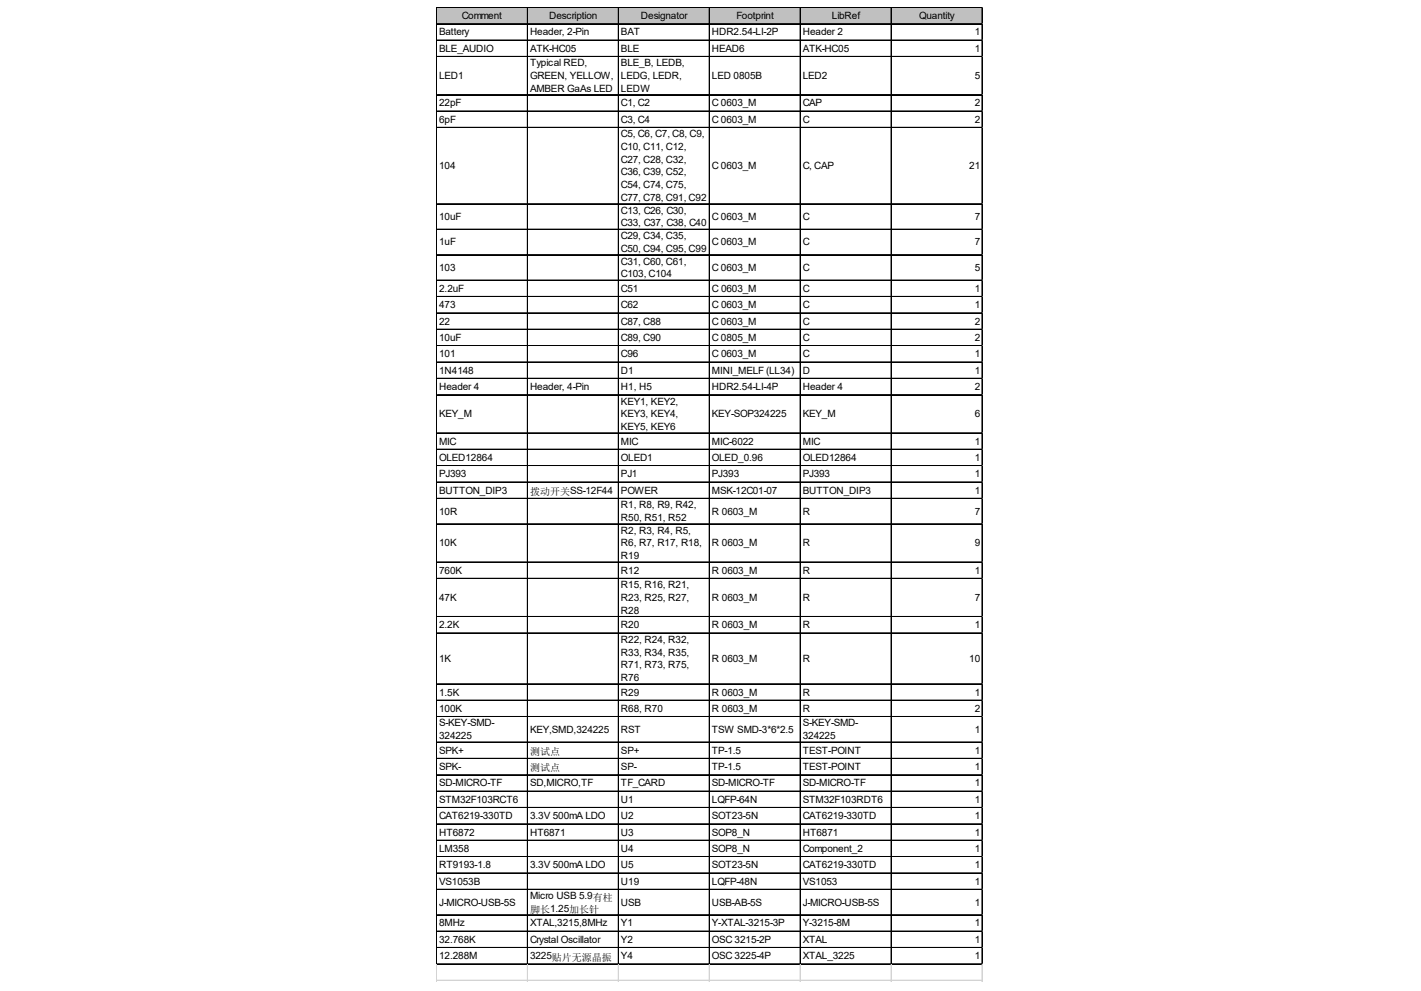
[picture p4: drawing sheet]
<svg xmlns="http://www.w3.org/2000/svg" width="287mm" height="200mm" viewBox="0 0 287 200" stroke-linecap="round" stroke-linejoin="round" font-family="sans-serif">
<defs><g id="words">
<g font-size="2">
<text x="93.2" y="3.8">Comment</text>
<text x="110.8" y="3.8">Description</text>
<text x="129.4" y="3.8">Designator</text>
<text x="148.6" y="3.8">Footprint</text>
<text x="167.9" y="3.8">LibRef</text>
<text x="185.5" y="3.8">Quantity</text>
<text x="88.6" y="7.1">Battery</text>
<text x="88.6" y="10.5">BLE_AUDIO</text>
<text x="107" y="7.1">Header, 2-Pin</text>
<text x="107" y="10.5">ATK-HC05</text>
<text x="125.3" y="7.1">BAT</text>
<text x="125.3" y="10.5">BLE</text>
<text x="143.7" y="7.1">HDR2.54-LI-2P</text>
<text x="143.7" y="10.5">HEAD6</text>
<text x="162" y="7.1">Header 2</text>
<text x="162" y="10.5">ATK-HC05</text>
<text x="196.7" y="7.1">1</text>
<text x="196.7" y="10.5">1</text>
<text x="88.6" y="16">LED1</text>
<text x="107" y="13.4">Typical RED,</text>
<text x="107" y="16">GREEN, YELLOW,</text>
<text x="125.3" y="13.4">BLE_B, LEDB,</text>
<text x="125.3" y="16">LEDG, LEDR,</text>
<text x="143.7" y="16">LED 0805B</text>
<text x="162" y="16">LED2</text>
<text x="196.7" y="16">5</text>
<text x="88.6" y="21.5">22pF</text>
<text x="107" y="18.5">AMBER GaAs LED</text>
<text x="125.3" y="18.5">LEDW</text>
<text x="125.3" y="21.5">C1, C2</text>
<text x="143.7" y="21.5">C 0603_M</text>
<text x="162" y="21.5">CAP</text>
<text x="196.7" y="21.5">2</text>
<text x="88.6" y="24.8">6pF</text>
<text x="125.3" y="24.8">C3, C4</text>
<text x="125.3" y="27.7">C5, C6, C7, C8, C9,</text>
<text x="143.7" y="24.8">C 0603_M</text>
<text x="162" y="24.8">C</text>
<text x="196.7" y="24.8">2</text>
<text x="88.6" y="34.1">104</text>
<text x="125.3" y="30.3">C10, C11, C12,</text>
<text x="125.3" y="32.8">C27, C28, C32,</text>
<text x="125.3" y="35.4">C36, C39, C52,</text>
<text x="143.7" y="34.1">C 0603_M</text>
<text x="162" y="34.1">C, CAP</text>
<text x="195.6" y="34.1">21</text>
<text x="125.3" y="38">C54, C74, C75,</text>
<text x="125.3" y="40.6">C77, C78, C91, C92</text>
<text x="88.6" y="44.4">10uF</text>
<text x="125.3" y="43.1">C13, C26, C30,</text>
<text x="125.3" y="45.7">C33, C37, C38, C40</text>
<text x="143.7" y="44.4">C 0603_M</text>
<text x="162" y="44.4">C</text>
<text x="196.7" y="44.4">7</text>
<text x="88.6" y="49.5">1uF</text>
<text x="125.3" y="48.3">C29, C34, C35,</text>
<text x="125.3" y="50.8">C50, C94, C95, C99</text>
<text x="125.3" y="53.4">C31, C60, C61,</text>
<text x="143.7" y="49.5">C 0603_M</text>
<text x="162" y="49.5">C</text>
<text x="196.7" y="49.5">7</text>
<text x="88.6" y="54.7">103</text>
<text x="88.6" y="58.9">2.2uF</text>
<text x="125.3" y="56">C103, C104</text>
<text x="125.3" y="58.9">C51</text>
<text x="143.7" y="54.7">C 0603_M</text>
<text x="143.7" y="58.9">C 0603_M</text>
<text x="162" y="54.7">C</text>
<text x="162" y="58.9">C</text>
<text x="196.7" y="54.7">5</text>
<text x="196.7" y="58.9">1</text>
<text x="88.6" y="62.2">473</text>
<text x="88.6" y="65.5">22</text>
<text x="125.3" y="62.2">C62</text>
<text x="125.3" y="65.5">C87, C88</text>
<text x="143.7" y="62.2">C 0603_M</text>
<text x="143.7" y="65.5">C 0603_M</text>
<text x="162" y="62.2">C</text>
<text x="162" y="65.5">C</text>
<text x="196.7" y="62.2">1</text>
<text x="196.7" y="65.5">2</text>
<text x="88.6" y="68.8">10uF</text>
<text x="125.3" y="68.8">C89, C90</text>
<text x="143.7" y="68.8">C 0805_M</text>
<text x="162" y="68.8">C</text>
<text x="196.7" y="68.8">2</text>
<text x="88.6" y="72.1">101</text>
<text x="88.6" y="75.4">1N4148</text>
<text x="125.3" y="72.1">C96</text>
<text x="125.3" y="75.4">D1</text>
<text x="143.7" y="72.1">C 0603_M</text>
<text x="143.7" y="75.4">MINI_MELF (LL34)</text>
<text x="162" y="72.1">C</text>
<text x="162" y="75.4">D</text>
<text x="196.7" y="72.1">1</text>
<text x="196.7" y="75.4">1</text>
<text x="88.6" y="78.7">Header 4</text>
<text x="107" y="78.7">Header, 4-Pin</text>
<text x="125.3" y="78.7">H1, H5</text>
<text x="125.3" y="81.7">KEY1, KEY2,</text>
<text x="143.7" y="78.7">HDR2.54-LI-4P</text>
<text x="162" y="78.7">Header 4</text>
<text x="196.7" y="78.7">2</text>
<text x="88.6" y="84.2">KEY_M</text>
<text x="88.6" y="89.7">MIC</text>
<text x="125.3" y="84.2">KEY3, KEY4,</text>
<text x="125.3" y="86.8">KEY5, KEY6</text>
<text x="125.3" y="89.7">MIC</text>
<text x="143.7" y="84.2">KEY-SOP324225</text>
<text x="143.7" y="89.7">MIC-6022</text>
<text x="162" y="84.2">KEY_M</text>
<text x="162" y="89.7">MIC</text>
<text x="196.7" y="84.2">6</text>
<text x="196.7" y="89.7">1</text>
<text x="88.6" y="93">OLED12864</text>
<text x="125.3" y="93">OLED1</text>
<text x="143.7" y="93">OLED_0.96</text>
<text x="162" y="93">OLED12864</text>
<text x="196.7" y="93">1</text>
<text x="88.6" y="96.3">PJ393</text>
<text x="88.6" y="99.6">BUTTON_DIP3</text>
<text x="107" y="99.9">拨动开关SS-12F44</text>
<text x="125.3" y="96.3">PJ1</text>
<text x="125.3" y="99.6">POWER</text>
<text x="143.7" y="96.3">PJ393</text>
<text x="143.7" y="99.6">MSK-12C01-07</text>
<text x="162" y="96.3">PJ393</text>
<text x="162" y="99.6">BUTTON_DIP3</text>
<text x="196.7" y="96.3">1</text>
<text x="196.7" y="99.6">1</text>
<text x="88.6" y="103.9">10R</text>
<text x="125.3" y="102.6">R1, R8, R9, R42,</text>
<text x="125.3" y="105.1">R50, R51, R52</text>
<text x="125.3" y="107.7">R2, R3, R4, R5,</text>
<text x="143.7" y="103.9">R 0603_M</text>
<text x="162" y="103.9">R</text>
<text x="196.7" y="103.9">7</text>
<text x="88.6" y="110.3">10K</text>
<text x="125.3" y="110.3">R6, R7, R17, R18,</text>
<text x="125.3" y="112.9">R19</text>
<text x="143.7" y="110.3">R 0603_M</text>
<text x="162" y="110.3">R</text>
<text x="196.7" y="110.3">9</text>
<text x="88.6" y="115.8">760K</text>
<text x="125.3" y="115.8">R12</text>
<text x="125.3" y="118.7">R15, R16, R21,</text>
<text x="143.7" y="115.8">R 0603_M</text>
<text x="162" y="115.8">R</text>
<text x="196.7" y="115.8">1</text>
<text x="88.6" y="121.3">47K</text>
<text x="125.3" y="121.3">R23, R25, R27,</text>
<text x="125.3" y="123.9">R28</text>
<text x="143.7" y="121.3">R 0603_M</text>
<text x="162" y="121.3">R</text>
<text x="196.7" y="121.3">7</text>
<text x="88.6" y="126.8">2.2K</text>
<text x="125.3" y="126.8">R20</text>
<text x="125.3" y="129.7">R22, R24, R32,</text>
<text x="143.7" y="126.8">R 0603_M</text>
<text x="162" y="126.8">R</text>
<text x="196.7" y="126.8">1</text>
<text x="88.6" y="133.6">1K</text>
<text x="125.3" y="132.3">R33, R34, R35,</text>
<text x="125.3" y="134.9">R71, R73, R75,</text>
<text x="125.3" y="137.4">R76</text>
<text x="143.7" y="133.6">R 0603_M</text>
<text x="162" y="133.6">R</text>
<text x="195.6" y="133.6">10</text>
<text x="88.6" y="140.4">1.5K</text>
<text x="88.6" y="143.7">100K</text>
<text x="125.3" y="140.4">R29</text>
<text x="125.3" y="143.7">R68, R70</text>
<text x="143.7" y="140.4">R 0603_M</text>
<text x="143.7" y="143.7">R 0603_M</text>
<text x="162" y="140.4">R</text>
<text x="162" y="143.7">R</text>
<text x="196.7" y="140.4">1</text>
<text x="196.7" y="143.7">2</text>
<text x="88.6" y="146.6">S-KEY-SMD-</text>
<text x="88.6" y="149.2">324225</text>
<text x="107" y="147.9">KEY,SMD,324225</text>
<text x="125.3" y="147.9">RST</text>
<text x="143.7" y="147.9">TSW SMD-3*6*2.5</text>
<text x="162" y="146.6">S-KEY-SMD-</text>
<text x="162" y="149.2">324225</text>
<text x="196.7" y="147.9">1</text>
<text x="88.6" y="152.1">SPK+</text>
<text x="88.6" y="155.4">SPK-</text>
<text x="107" y="152.4">测试点</text>
<text x="107" y="155.7">测试点</text>
<text x="125.3" y="152.1">SP+</text>
<text x="125.3" y="155.4">SP-</text>
<text x="143.7" y="152.1">TP-1.5</text>
<text x="143.7" y="155.4">TP-1.5</text>
<text x="162" y="152.1">TEST-POINT</text>
<text x="162" y="155.4">TEST-POINT</text>
<text x="196.7" y="152.1">1</text>
<text x="196.7" y="155.4">1</text>
<text x="88.6" y="158.7">SD-MICRO-TF</text>
<text x="107" y="158.7">SD,MICRO,TF</text>
<text x="125.3" y="158.7">TF_CARD</text>
<text x="143.7" y="158.7">SD-MICRO-TF</text>
<text x="162" y="158.7">SD-MICRO-TF</text>
<text x="196.7" y="158.7">1</text>
<text x="88.6" y="162">STM32F103RCT6</text>
<text x="88.6" y="165.3">CAT6219-330TD</text>
<text x="107" y="165.3">3.3V 500mA LDO</text>
<text x="125.3" y="162">U1</text>
<text x="125.3" y="165.3">U2</text>
<text x="143.7" y="162">LQFP-64N</text>
<text x="143.7" y="165.3">SOT23-5N</text>
<text x="162" y="162">STM32F103RDT6</text>
<text x="162" y="165.3">CAT6219-330TD</text>
<text x="196.7" y="162">1</text>
<text x="196.7" y="165.3">1</text>
<text x="88.6" y="168.6">HT6872</text>
<text x="88.6" y="171.9">LM358</text>
<text x="107" y="168.6">HT6871</text>
<text x="125.3" y="168.6">U3</text>
<text x="125.3" y="171.9">U4</text>
<text x="143.7" y="168.6">SOP8_N</text>
<text x="143.7" y="171.9">SOP8_N</text>
<text x="162" y="168.6">HT6871</text>
<text x="162" y="171.9">Component_2</text>
<text x="196.7" y="168.6">1</text>
<text x="196.7" y="171.9">1</text>
<text x="88.6" y="175.3">RT9193-1.8</text>
<text x="88.6" y="178.6">VS1053B</text>
<text x="107" y="175.3">3.3V 500mA LDO</text>
<text x="125.3" y="175.3">U5</text>
<text x="125.3" y="178.6">U19</text>
<text x="143.7" y="175.3">SOT23-5N</text>
<text x="143.7" y="178.6">LQFP-48N</text>
<text x="162" y="175.3">CAT6219-330TD</text>
<text x="162" y="178.6">VS1053</text>
<text x="196.7" y="175.3">1</text>
<text x="196.7" y="178.6">1</text>
<text x="88.6" y="182.8">J-MICRO-USB-5S</text>
<text x="107" y="181.5">Micro USB 5.9有柱</text>
<text x="107" y="184.3">脚长1.25加长针</text>
<text x="125.3" y="182.8">USB</text>
<text x="143.7" y="182.8">USB-AB-5S</text>
<text x="162" y="182.8">J-MICRO-USB-5S</text>
<text x="196.7" y="182.8">1</text>
<text x="88.6" y="187">8MHz</text>
<text x="88.6" y="190.3">32.768K</text>
<text x="107" y="187">XTAL,3215,8MHz</text>
<text x="107" y="190.3">Crystal Oscillator</text>
<text x="125.3" y="187">Y1</text>
<text x="125.3" y="190.3">Y2</text>
<text x="143.7" y="187">Y-XTAL-3215-3P</text>
<text x="143.7" y="190.3">OSC 3215-2P</text>
<text x="162" y="187">Y-3215-8M</text>
<text x="162" y="190.3">XTAL</text>
<text x="196.7" y="187">1</text>
<text x="196.7" y="190.3">1</text>
<text x="88.6" y="193.6">12.288M</text>
<text x="107" y="193.6">3225贴片无源晶振</text>
<text x="125.3" y="193.6">Y4</text>
<text x="143.7" y="193.6">OSC 3225-4P</text>
<text x="162" y="193.6">XTAL_3225</text>
<text x="196.7" y="193.6">1</text>
</g>
</g></defs>
<path d="M88.2 1.6h110.2v3.4h-110.2z" fill="#c0c0c0"/>
<g fill="none" stroke="#000" stroke-width=".2">
<path d="M88.1 1.5v193.2M88.2 1.5v193.2M88.3 1.5h110.1M88.3 1.6h110.1M88.3 4.8h110.1M88.3 4.9h110.1M88.3 8.1h110.1M88.3 8.2h110.1M88.3 11.4h110.1M88.3 11.5h110.1M88.3 19.1h110.1M88.3 19.2h110.1"/>
<path d="M106.4 1.7v193M106.5 1.7v193M124.8 1.7v193M124.9 1.7v193M143.1 1.7v193M143.2 1.7v193M161.5 1.7v193M161.6 1.7v193M179.8 1.7v193M179.9 1.7v193M198.2 1.7v193M198.3 1.7v193"/>
<path d="M88.3 22.4h110.1M88.3 22.5h110.1M88.3 25.7h110.1M88.3 25.8h110.1M88.3 41.1h110.1M88.3 41.2h110.1M88.3 46.2h110.1M88.3 46.3h110.1M88.3 51.4h110.1M88.3 51.5h110.1M88.3 56.5h110.1M88.3 56.6h110.1"/>
<path d="M88.3 59.8h110.1M88.3 59.9h110.1M88.3 63.1h110.1M88.3 63.2h110.1M88.3 66.4h110.1M88.3 66.5h110.1M88.3 69.7h110.1M88.3 69.8h110.1M88.3 73h110.1M88.3 73.1h110.1M88.3 76.3h110.1M88.3 76.4h110.1"/>
<path d="M88.3 79.6h110.1M88.3 79.7h110.1M88.3 87.4h110.1M88.3 90.7h110.1M88.3 90.8h110.1M88.3 94h110.1M88.3 94.1h110.1M88.3 97.3h110.1M88.3 97.4h110.1M88.3 100.6h110.1M88.3 100.7h110.1M88.3 105.7h110.1"/>
<path d="M88.3 105.8h110.1M88.3 113.4h110.1M88.3 113.5h110.1M88.3 116.7h110.1M88.3 116.8h110.1M88.3 124.4h110.1M88.3 124.5h110.1M88.3 127.7h110.1M88.3 127.8h110.1M88.3 138h110.1M88.3 138.1h110.1M88.3 141.3h110.1"/>
<path d="M88.3 141.4h110.1M88.3 144.6h110.1M88.3 144.7h110.1M88.3 149.8h110.1M88.3 153.1h110.1M88.3 156.4h110.1M88.3 156.5h110.1M88.3 159.7h110.1M88.3 159.8h110.1M88.3 163h110.1M88.3 163.1h110.1M88.3 166.3h110.1"/>
<path d="M88.3 166.4h110.1M88.3 169.6h110.1M88.3 169.7h110.1M88.3 172.9h110.1M88.3 173h110.1M88.3 176.2h110.1M88.3 176.3h110.1M88.3 179.5h110.1M88.3 179.6h110.1M88.3 184.6h110.1M88.3 184.7h110.1M88.3 187.9h110.1"/>
<path d="M88.3 188h110.1M88.3 191.2h110.1M88.3 191.3h110.1M88.3 194.5h110.1M88.3 194.6h110.1"/>
</g>
<g fill="none" stroke="#d4d4d4" stroke-width=".2">
<path d="M198.4 1.5h.1M88.1 194.7v3.4M88.2 194.7v3.4M106.4 194.7v3.4M106.5 194.7v3.4M124.8 194.7v3.4M124.9 194.7v3.4M143.1 194.7v3.4M143.2 194.7v3.4M161.5 194.7v3.4M161.6 194.7v3.4M179.8 194.7v3.4"/>
<path d="M179.9 194.7v3.4M198.2 194.7v3.4M198.3 194.7v3.4"/>
</g>
<path d="M198.4 1.5v.2z" fill="#d4d4d4"/>
<path d="M198.4 4.8h.1" fill="none" stroke="#d4d4d4" stroke-width=".2"/>
<path d="M198.4 4.8v.2z" fill="#d4d4d4"/>
<path d="M198.4 8.1h.1" fill="none" stroke="#d4d4d4" stroke-width=".2"/>
<path d="M198.4 8.1v.2z" fill="#d4d4d4"/>
<path d="M198.4 11.4h.1" fill="none" stroke="#d4d4d4" stroke-width=".2"/>
<path d="M198.4 11.4v.2z" fill="#d4d4d4"/>
<path d="M198.4 19.1h.1" fill="none" stroke="#d4d4d4" stroke-width=".2"/>
<path d="M198.4 19.1v.2z" fill="#d4d4d4"/>
<path d="M198.4 22.4h.1" fill="none" stroke="#d4d4d4" stroke-width=".2"/>
<path d="M198.4 22.4v.2z" fill="#d4d4d4"/>
<path d="M198.4 25.7h.1" fill="none" stroke="#d4d4d4" stroke-width=".2"/>
<path d="M198.4 25.7v.2z" fill="#d4d4d4"/>
<path d="M198.4 41.1h.1" fill="none" stroke="#d4d4d4" stroke-width=".2"/>
<path d="M198.4 41.1v.2z" fill="#d4d4d4"/>
<path d="M198.4 46.2h.1" fill="none" stroke="#d4d4d4" stroke-width=".2"/>
<path d="M198.4 46.2v.2z" fill="#d4d4d4"/>
<path d="M198.4 51.4h.1" fill="none" stroke="#d4d4d4" stroke-width=".2"/>
<path d="M198.4 51.4v.2z" fill="#d4d4d4"/>
<path d="M198.4 56.5h.1" fill="none" stroke="#d4d4d4" stroke-width=".2"/>
<path d="M198.4 56.5v.2z" fill="#d4d4d4"/>
<path d="M198.4 59.8h.1" fill="none" stroke="#d4d4d4" stroke-width=".2"/>
<path d="M198.4 59.8v.2z" fill="#d4d4d4"/>
<path d="M198.4 63.1h.1" fill="none" stroke="#d4d4d4" stroke-width=".2"/>
<path d="M198.4 63.1v.2z" fill="#d4d4d4"/>
<path d="M198.4 66.4h.1" fill="none" stroke="#d4d4d4" stroke-width=".2"/>
<path d="M198.4 66.4v.2z" fill="#d4d4d4"/>
<path d="M198.4 69.7h.1" fill="none" stroke="#d4d4d4" stroke-width=".2"/>
<path d="M198.4 69.7v.2z" fill="#d4d4d4"/>
<path d="M198.4 73h.1" fill="none" stroke="#d4d4d4" stroke-width=".2"/>
<path d="M198.4 73v.2z" fill="#d4d4d4"/>
<path d="M198.4 76.3h.1" fill="none" stroke="#d4d4d4" stroke-width=".2"/>
<path d="M198.4 76.3v.2z" fill="#d4d4d4"/>
<path d="M198.4 79.6h.1" fill="none" stroke="#d4d4d4" stroke-width=".2"/>
<path d="M198.4 79.6v.2z" fill="#d4d4d4"/>
<path d="M198.4 87.4h.1" fill="none" stroke="#d4d4d4" stroke-width=".2"/>
<path d="M198.4 87.4v.1z" fill="#d4d4d4"/>
<path d="M198.4 90.7h.1" fill="none" stroke="#d4d4d4" stroke-width=".2"/>
<path d="M198.4 90.7v.1z" fill="#d4d4d4"/>
<path d="M198.4 94h.1" fill="none" stroke="#d4d4d4" stroke-width=".2"/>
<path d="M198.4 94v.1z" fill="#d4d4d4"/>
<path d="M198.4 97.3h.1" fill="none" stroke="#d4d4d4" stroke-width=".2"/>
<path d="M198.4 97.3v.1z" fill="#d4d4d4"/>
<path d="M198.4 100.6h.1" fill="none" stroke="#d4d4d4" stroke-width=".2"/>
<path d="M198.4 100.6v.2z" fill="#d4d4d4"/>
<path d="M198.4 105.7h.1" fill="none" stroke="#d4d4d4" stroke-width=".2"/>
<path d="M198.4 105.7v.2z" fill="#d4d4d4"/>
<path d="M198.4 113.4h.1" fill="none" stroke="#d4d4d4" stroke-width=".2"/>
<path d="M198.4 113.4v.2z" fill="#d4d4d4"/>
<path d="M198.4 116.7h.1" fill="none" stroke="#d4d4d4" stroke-width=".2"/>
<path d="M198.4 116.7v.2z" fill="#d4d4d4"/>
<path d="M198.4 124.4h.1" fill="none" stroke="#d4d4d4" stroke-width=".2"/>
<path d="M198.4 124.4v.2z" fill="#d4d4d4"/>
<path d="M198.4 127.7h.1" fill="none" stroke="#d4d4d4" stroke-width=".2"/>
<path d="M198.4 127.7v.2z" fill="#d4d4d4"/>
<path d="M198.4 138h.1" fill="none" stroke="#d4d4d4" stroke-width=".2"/>
<path d="M198.4 138v.2z" fill="#d4d4d4"/>
<path d="M198.4 141.3h.1" fill="none" stroke="#d4d4d4" stroke-width=".2"/>
<path d="M198.4 141.3v.2z" fill="#d4d4d4"/>
<path d="M198.4 144.6h.1" fill="none" stroke="#d4d4d4" stroke-width=".2"/>
<path d="M198.4 144.6v.2z" fill="#d4d4d4"/>
<path d="M198.4 149.8h.1" fill="none" stroke="#d4d4d4" stroke-width=".2"/>
<path d="M198.4 149.8v.1z" fill="#d4d4d4"/>
<path d="M198.4 153.1h.1" fill="none" stroke="#d4d4d4" stroke-width=".2"/>
<path d="M198.4 153.1v.1z" fill="#d4d4d4"/>
<path d="M198.4 156.4h.1" fill="none" stroke="#d4d4d4" stroke-width=".2"/>
<path d="M198.4 156.4v.1z" fill="#d4d4d4"/>
<path d="M198.4 159.7h.1" fill="none" stroke="#d4d4d4" stroke-width=".2"/>
<path d="M198.4 159.7v.1z" fill="#d4d4d4"/>
<path d="M198.4 163h.1" fill="none" stroke="#d4d4d4" stroke-width=".2"/>
<path d="M198.4 163v.1z" fill="#d4d4d4"/>
<path d="M198.4 166.3h.1" fill="none" stroke="#d4d4d4" stroke-width=".2"/>
<path d="M198.4 166.3v.2z" fill="#d4d4d4"/>
<path d="M198.4 169.6h.1" fill="none" stroke="#d4d4d4" stroke-width=".2"/>
<path d="M198.4 169.6v.2z" fill="#d4d4d4"/>
<path d="M198.4 172.9h.1" fill="none" stroke="#d4d4d4" stroke-width=".2"/>
<path d="M198.4 172.9v.2z" fill="#d4d4d4"/>
<path d="M198.4 176.2h.1" fill="none" stroke="#d4d4d4" stroke-width=".2"/>
<path d="M198.4 176.2v.2z" fill="#d4d4d4"/>
<path d="M198.4 179.5h.1" fill="none" stroke="#d4d4d4" stroke-width=".2"/>
<path d="M198.4 179.5v.2z" fill="#d4d4d4"/>
<path d="M198.4 184.6h.1" fill="none" stroke="#d4d4d4" stroke-width=".2"/>
<path d="M198.4 184.6v.2z" fill="#d4d4d4"/>
<path d="M198.4 187.9h.1" fill="none" stroke="#d4d4d4" stroke-width=".2"/>
<path d="M198.4 187.9v.2z" fill="#d4d4d4"/>
<path d="M198.4 191.2h.1" fill="none" stroke="#d4d4d4" stroke-width=".2"/>
<path d="M198.4 191.2v.2z" fill="#d4d4d4"/>
<path d="M198.4 194.5h.1" fill="none" stroke="#d4d4d4" stroke-width=".2"/>
<path d="M198.4 194.5v.2z" fill="#d4d4d4"/>
<path d="M88.1 197.8h110.3M88.1 197.9h110.3" fill="none" stroke="#d4d4d4" stroke-width=".2"/>
<use href="#words"/>
</svg>
